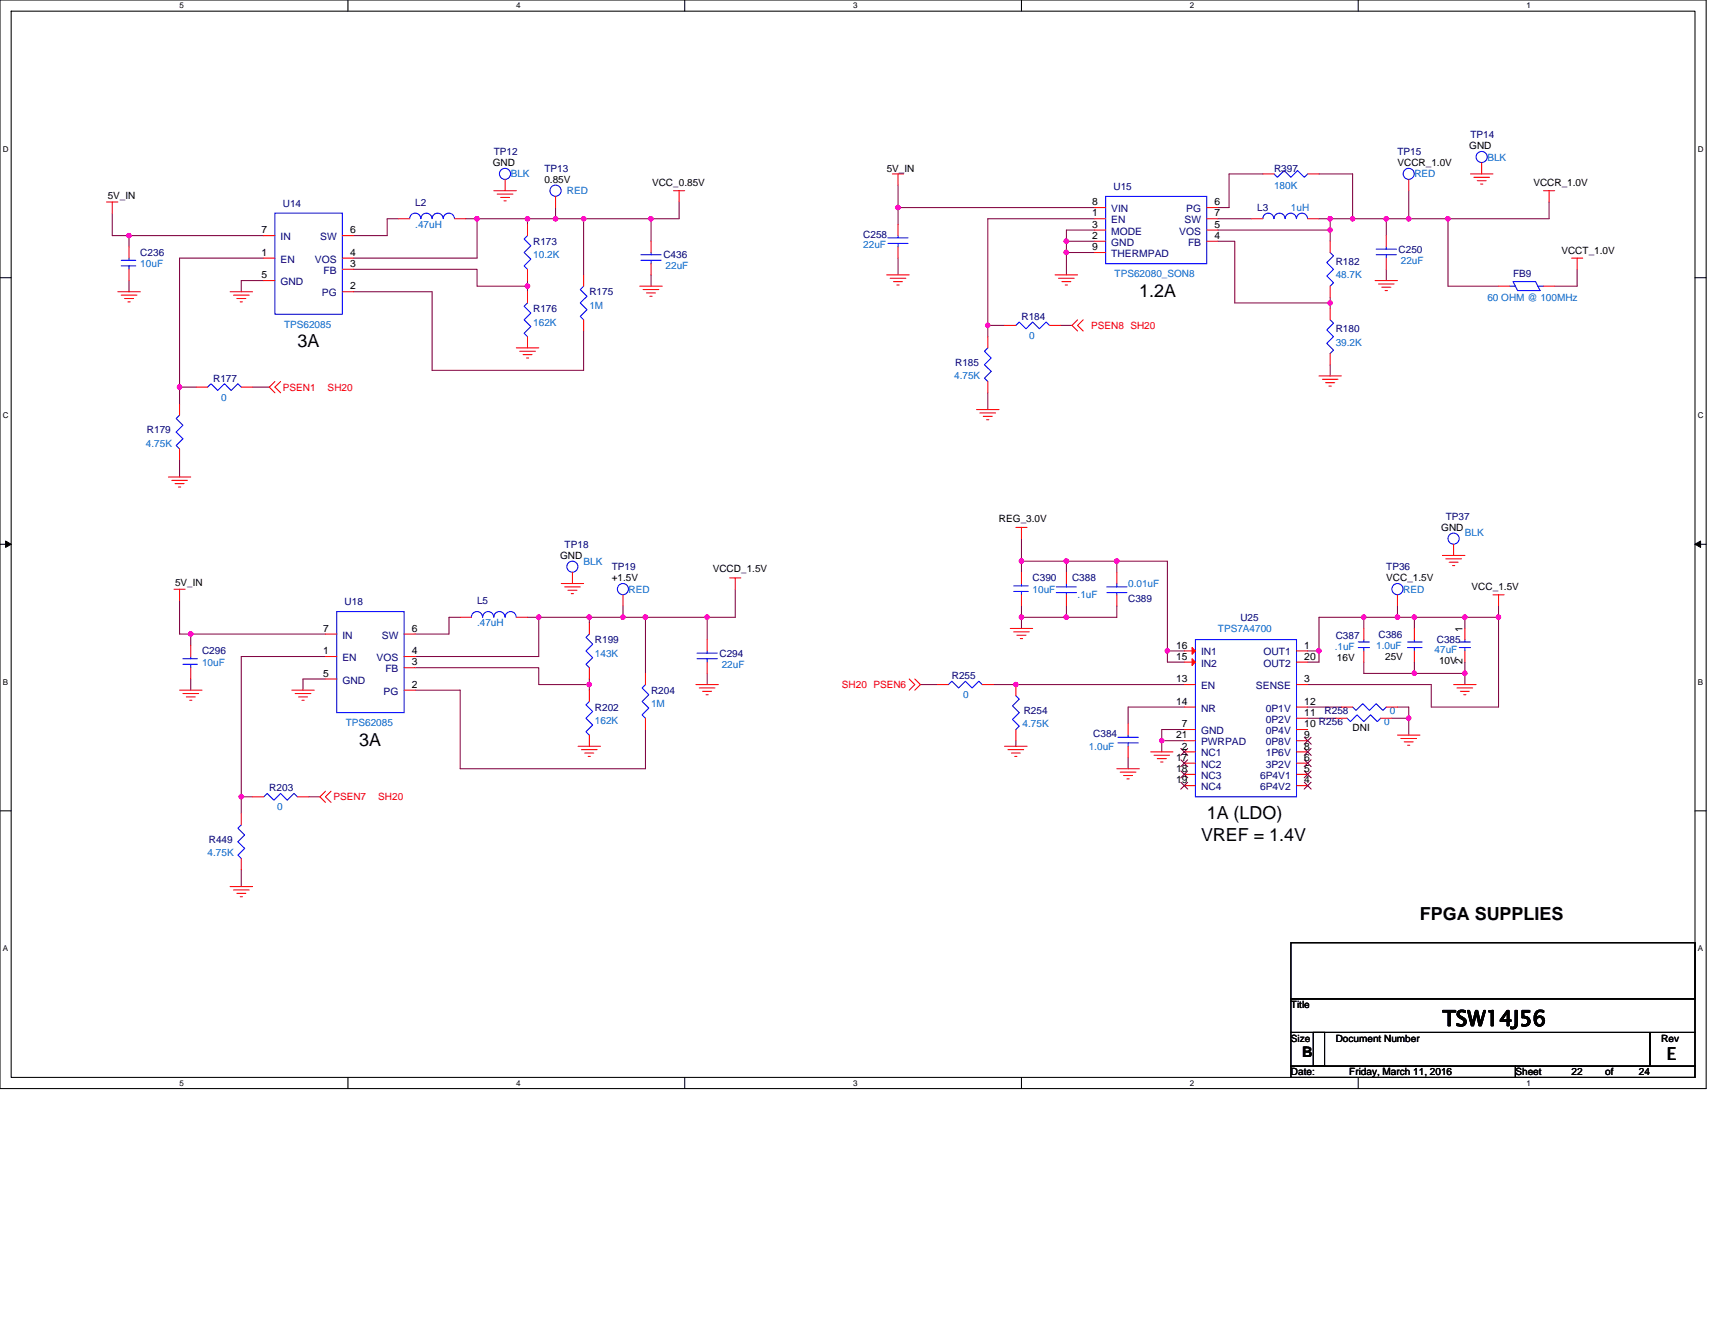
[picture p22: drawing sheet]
<svg xmlns="http://www.w3.org/2000/svg" width="279mm" height="216mm" viewBox="0 0 279 216" stroke-linecap="round" stroke-linejoin="round" font-family="sans-serif">
<defs><g id="words">
<text font-size="3.5" x="235" y="167.2">TSW14J56</text>
<g font-size="2.9">
<text x="185.6" y="48.3">1.2A</text>
<text x="48.5" y="56.6">3A</text>
<text x="58.5" y="121.5">3A</text>
<text x="195.7" y="137">VREF = 1.4V</text>
<text x="196.6" y="133.4">1A (LDO)</text>
<text x="231.3" y="149.9">FPGA SUPPLIES</text>
<text x="271.6" y="172.8">E</text>
</g>
<text font-size="2.4" x="212.1" y="172.3">B</text>
<g font-size="1.7">
<text x="177.9" y="35.3">1</text>
<text x="177.9" y="33.4">8</text>
<text x="197.9" y="33.4">6</text>
<text x="197.9" y="35.3">7</text>
<text x="42.6" y="38">7</text>
<text x="42.6" y="41.7">1</text>
<text x="57" y="38">6</text>
<text x="57" y="41.7">4</text>
<text x="177.9" y="38.9">2</text>
<text x="177.9" y="37.1">3</text>
<text x="177.9" y="40.8">9</text>
<text x="197.9" y="37.1">5</text>
<text x="197.9" y="38.9">4</text>
<text x="42.6" y="45.3">5</text>
<text x="57" y="47.2">2</text>
<text x="57" y="43.5">3</text>
<text x="52.7" y="102.9">7</text>
<text x="52.7" y="106.6">1</text>
<text x="67.1" y="102.9">6</text>
<text x="67.1" y="106.6">4</text>
<text x="191.6" y="105.7">16</text>
<text x="191.6" y="107.5">15</text>
<text x="212.5" y="105.7">1</text>
<text x="212.5" y="107.5">20</text>
<text x="238.3" y="103" transform="rotate(-90 238.3 103)">1</text>
<text x="52.7" y="110.3">5</text>
<text x="67.1" y="112.1">2</text>
<text x="67.1" y="108.4">3</text>
<text x="191.6" y="111.2">13</text>
<text x="212.5" y="111.2">3</text>
<text x="238.3" y="108.3" transform="rotate(-90 238.3 108.3)">2</text>
<text x="191.6" y="114.8">14</text>
<text x="192.6" y="118.5">7</text>
<text x="212.5" y="114.8">12</text>
<text x="212.5" y="116.6">11</text>
<text x="212.5" y="118.5">10 R256</text>
<text x="191.6" y="124">17</text>
<text x="191.6" y="125.8">18</text>
<text x="191.6" y="120.3">21</text>
<text x="192.6" y="122.1">2</text>
<text x="212.5" y="125.8">5</text>
<text x="212.5" y="120.3">9</text>
<text x="212.5" y="122.1">8</text>
<text x="212.5" y="124">6</text>
<text x="191.6" y="127.6">19</text>
<text x="212.5" y="127.6">4</text>
</g>
<g font-size="1.7" fill="#000080">
<text x="181" y="34.6">VIN</text>
<text x="193.3" y="34.6">PG</text>
<text x="45.7" y="39.1">IN</text>
<text x="52.2" y="39.1">SW</text>
<text x="181" y="40">GND</text>
<text x="181" y="36.4">EN</text>
<text x="181" y="38.2">MODE</text>
<text x="181" y="41.9">THERMPAD</text>
<text x="192.1" y="38.2">VOS</text>
<text x="193" y="36.4">SW</text>
<text x="193.5" y="40">FB</text>
<text x="45.7" y="42.8">EN</text>
<text x="45.7" y="46.5">GND</text>
<text x="51.3" y="42.8">VOS</text>
<text x="52.7" y="44.6">FB</text>
<text x="52.4" y="48.3">PG</text>
<text x="55.8" y="104.1">IN</text>
<text x="55.8" y="107.7">EN</text>
<text x="61.4" y="107.7">VOS</text>
<text x="62.2" y="104.1">SW</text>
<text x="195.7" y="106.8">IN1</text>
<text x="205.8" y="106.8">OUT1</text>
<text x="55.8" y="111.4">GND</text>
<text x="62.5" y="113.2">PG</text>
<text x="62.8" y="109.5">FB</text>
<text x="195.7" y="112.3">EN</text>
<text x="195.7" y="108.6">IN2</text>
<text x="204.6" y="112.3">SENSE</text>
<text x="205.8" y="108.6">OUT2</text>
<text x="195.7" y="116">NR</text>
<text x="195.7" y="119.6">GND</text>
<text x="206.2" y="116">0P1V</text>
<text x="206.2" y="117.8">0P2V</text>
<text x="206.2" y="119.6">0P4V</text>
<text x="195.7" y="123.3">NC1</text>
<text x="195.7" y="125.1">NC2</text>
<text x="195.7" y="121.4">PWRPAD</text>
<text x="206.2" y="121.4">0P8V</text>
<text x="206.2" y="123.3">1P6V</text>
<text x="206.2" y="125.1">3P2V</text>
<text x="195.7" y="126.9">NC3</text>
<text x="195.7" y="128.8">NC4</text>
<text x="205.3" y="126.9">6P4V1</text>
<text x="205.3" y="128.8">6P4V2</text>
</g>
<g font-size="1.6" fill="#000080">
<text x="239.6" y="22.5">TP14</text>
<text x="80.5" y="25.3">TP12</text>
<text x="88.7" y="28">TP13</text>
<text x="207.6" y="28">R397</text>
<text x="227.7" y="25.3">TP15</text>
<text x="46.1" y="33.7">U14</text>
<text x="67.6" y="33.5">L2</text>
<text x="181.4" y="30.9">U15</text>
<text x="204.8" y="34.4">L3</text>
<text x="22.9" y="41.7">C236</text>
<text x="86.9" y="39.9">R173</text>
<text x="140.6" y="38.8">C258</text>
<text x="227.9" y="41.1">C250</text>
<text x="108.1" y="42.1">C436</text>
<text x="217.6" y="43.2">R182</text>
<text x="246.5" y="45.2">FB9</text>
<text x="86.9" y="50.8">R176</text>
<text x="96" y="48.1">R175</text>
<text x="166.4" y="52.1">R184</text>
<text x="155.6" y="59.6">R185</text>
<text x="217.6" y="54.1">R180</text>
<text x="34.7" y="62.2">R177</text>
<text x="23.9" y="70.6">R179</text>
<text x="92" y="89.3">TP18</text>
<text x="235.5" y="84.7">TP37</text>
<text x="99.7" y="92.9">TP19</text>
<text x="168.2" y="94.7">C390</text>
<text x="174.6" y="94.7">C388</text>
<text x="225.8" y="92.9">TP36</text>
<text x="56.1" y="98.6">U18</text>
<text x="77.7" y="98.4">L5</text>
<text x="183.8" y="98">C389</text>
<text x="202.1" y="101.1">U25</text>
<text x="32.9" y="106.6">C296</text>
<text x="96.9" y="104.8">R199</text>
<text x="117.2" y="107">C294</text>
<text x="217.6" y="104.1">C387</text>
<text x="224.6" y="103.9">C386</text>
<text x="234.1" y="104.8">C385</text>
<text x="106.1" y="113">R204</text>
<text x="155.1" y="110.7">R255</text>
<text x="96.9" y="115.8">R202</text>
<text x="166.8" y="116.3">R254</text>
<text x="215.8" y="116.3">R258</text>
<text x="178.1" y="120.2">C384</text>
<text x="43.9" y="128.9">R203</text>
<text x="34" y="137.4">R449</text>
</g>
<g font-size="1.6">
<text x="80.3" y="27.1">GND</text>
<text x="88.7" y="29.8">0.85V</text>
<text x="144.5" y="28">5V_IN</text>
<text x="227.7" y="27.1">VCCR_1.0V</text>
<text x="239.4" y="24.3">GND</text>
<text x="17.5" y="32.4">5V_IN</text>
<text x="106.2" y="30.4">VCC_0.85V</text>
<text x="249.8" y="30.4">VCCR_1.0V</text>
<text x="254.4" y="41.3">VCCT_1.0V</text>
<text x="162.8" y="85">REG_3.0V</text>
<text x="234.8" y="86.5">GND</text>
<text x="28.5" y="95.5">5V_IN</text>
<text x="91.2" y="91.1">GND</text>
<text x="99.7" y="94.7">+1.5V</text>
<text x="116.1" y="93.3">VCCD_1.5V</text>
<text x="225.8" y="94.7">VCC_1.5V</text>
<text x="239.8" y="96.2">VCC_1.5V</text>
<text x="217.8" y="107.7">16V</text>
<text x="225.7" y="107.5">25V</text>
<text x="234.4" y="108.3">10V</text>
<text x="220.4" y="119.1">DNI</text>
<text x="210.3" y="164.2">Title</text>
<text x="210.3" y="169.7">Size</text>
<text x="217.6" y="169.7">Document Number</text>
<text x="270.7" y="169.7">Rev</text>
<text x="210.3" y="175.2">Date:</text>
<text x="219.8" y="175.2">Friday, March 11, 2016</text>
<text x="246.9" y="175.2">Sheet</text>
<text x="256" y="175.2">22</text>
<text x="261.5" y="175.2">of</text>
<text x="267" y="175.2">24</text>
</g>
<g font-size="1.6" fill="#0065ca">
<text x="83.2" y="28.9">BLK</text>
<text x="230.4" y="28.9">RED</text>
<text x="242.3" y="26.2">BLK</text>
<text x="92.4" y="31.6">RED</text>
<text x="207.6" y="30.7">180K</text>
<text x="210.3" y="34.4">1uH</text>
<text x="67.6" y="37.1">.47uH</text>
<text x="140.6" y="40.4">22uF</text>
<text x="22.9" y="43.5">10uF</text>
<text x="86.9" y="42.1">10.2K</text>
<text x="108.4" y="43.9">22uF</text>
<text x="181.6" y="45.2">TPS62080_SON8</text>
<text x="217.6" y="45.4">48.7K</text>
<text x="228.2" y="43">22uF</text>
<text x="46.3" y="53.4">TPS62085</text>
<text x="86.9" y="53">162K</text>
<text x="96" y="50.3">1M</text>
<text x="242.3" y="49">60 OHM @ 100MHz</text>
<text x="167.7" y="55.2">0</text>
<text x="217.6" y="56.3">39.2K</text>
<text x="36" y="65.3">0</text>
<text x="155.4" y="61.8">4.75K</text>
<text x="23.8" y="72.8">4.75K</text>
<text x="238.7" y="87.4">BLK</text>
<text x="95.1" y="92">BLK</text>
<text x="183.8" y="95.7">0.01uF</text>
<text x="102.4" y="96.6">RED</text>
<text x="168.2" y="96.6">10uF</text>
<text x="175.6" y="97.5">.1uF</text>
<text x="228.6" y="96.6">RED</text>
<text x="77.7" y="102.1">.47uH</text>
<text x="96.9" y="107">143K</text>
<text x="198.4" y="103">TPS7A4700</text>
<text x="217.4" y="105.9">.1uF</text>
<text x="224.2" y="105.7">1.0uF</text>
<text x="233.7" y="106.4">47uF</text>
<text x="32.9" y="108.5">10uF</text>
<text x="117.6" y="108.8">22uF</text>
<text x="156.9" y="113.8">0</text>
<text x="56.3" y="118.3">TPS62085</text>
<text x="96.9" y="118">162K</text>
<text x="106.1" y="115.2">1M</text>
<text x="166.6" y="118.5">4.75K</text>
<text x="225.5" y="118.2">0</text>
<text x="226.4" y="116.3">0</text>
<text x="177.4" y="122.2">1.0uF</text>
<text x="45.2" y="132.1">0</text>
<text x="33.8" y="139.6">4.75K</text>
</g>
<g font-size="1.6" fill="#f00">
<text x="177.8" y="53.6">PSEN8 SH20</text>
<text x="46.1" y="63.6">PSEN1</text>
<text x="53.4" y="63.6">SH20</text>
<text x="137.2" y="112.1">SH20 PSEN6</text>
<text x="54.3" y="130.4">PSEN7</text>
<text x="61.6" y="130.4">SH20</text>
</g>
<g font-size="1.3">
<text x="29.3" y="1.4">5</text>
<text x="84.1" y="1.4">4</text>
<text x="139" y="1.4">3</text>
<text x="193.8" y="1.4">2</text>
<text x="248.7" y="1.4">1</text>
<text x=".5" y="24.7">D</text>
<text x="276.6" y="24.7">D</text>
<text x=".5" y="68.2">C</text>
<text x="276.6" y="68.2">C</text>
<text x=".5" y="111.6">B</text>
<text x="276.6" y="111.6">B</text>
<text x=".5" y="155">A</text>
<text x="276.6" y="155">A</text>
<text x="29.3" y="176.9">5</text>
<text x="84.1" y="176.9">4</text>
<text x="139" y="176.9">3</text>
<text x="193.8" y="176.9">2</text>
<text x="248.7" y="176.9">1</text>
</g>
</g></defs>
<path d="M0 0h278v177.4h-278zM1.8 1.8h274.3v173.8h-274.3z" fill="none" stroke="#000" stroke-width=".17"/>
<g fill="#fff">
<path d="M29.3 .2h.7v1.5h-.7z"/>
<path d="M29.3 175.7h.7v1.5h-.7z"/>
</g>
<path d="M56.7 0v1.8M56.7 175.6v1.8" fill="none" stroke="#000" stroke-width=".17"/>
<g fill="#fff">
<path d="M84.1 .2h.7v1.5h-.7z"/>
<path d="M84.1 175.7h.7v1.5h-.7z"/>
</g>
<path d="M111.5 0v1.8M111.5 175.6v1.8" fill="none" stroke="#000" stroke-width=".17"/>
<g fill="#fff">
<path d="M139 .2h.7v1.5h-.7z"/>
<path d="M139 175.7h.7v1.5h-.7z"/>
</g>
<path d="M166.4 0v1.8M166.4 175.6v1.8" fill="none" stroke="#000" stroke-width=".17"/>
<g fill="#fff">
<path d="M193.8 .2h.8v1.5h-.8z"/>
<path d="M193.8 175.7h.8v1.5h-.8z"/>
</g>
<path d="M221.3 0v1.8M221.3 175.6v1.8" fill="none" stroke="#000" stroke-width=".17"/>
<g fill="#fff">
<path d="M248.7 .2h.7v1.5h-.7z"/>
<path d="M248.7 175.7h.7v1.5h-.7z"/>
<path d="M.5 23.5h.9v1.5h-.9z"/>
<path d="M276.6 23.5h1v1.5h-1z"/>
<path d="M.5 67h.9v1.4h-.9z"/>
<path d="M276.6 67h1v1.4h-1z"/>
</g>
<path d="M0 45.3h1.8M276.1 45.3h1.9" fill="none" stroke="#000" stroke-width=".17"/>
<g fill="#fff">
<path d="M.5 110.4h.8v1.5h-.8z"/>
<path d="M276.6 110.4h.9v1.5h-.9z"/>
</g>
<path d="M0 88.7h1.8M276.1 88.7h1.9" fill="none" stroke="#000" stroke-width=".17"/>
<path d="M.9 88.2l.9 .5-.9 .5zM276.1 88.7l1-.5v1z" fill="#000" stroke="#000" stroke-width=".16"/>
<g fill="#fff">
<path d="M.5 153.8h.8v1.5h-.8z"/>
<path d="M276.6 153.8h.9v1.5h-.9z"/>
</g>
<path d="M0 132.1h1.8M276.1 132.1h1.9M210.3 153.6h65.8v9.2M210.3 153.6h65.8v9.2h-65.8zM210.3 162.8h65.8v5.4h-65.8zM210.3 168.2h5.5v5.5h-5.5zM210.3 173.7h36.6v1.9h-36.6zM214 168.2h54.8v5.5h-54.8zM246.9 173.7h29.2v1.9h-29.2zM268.8 168.2h7.3v5.5h-7.3z" fill="none" stroke="#000" stroke-width=".17"/>
<g fill="none" stroke="#800040" stroke-width=".17">
<path d="M18.3 34.7v3.7h2.7M43 38.4h-22v1.8M64.9 35.6h-1.8v2.8h-5.5M75.9 35.6h1.8M77.7 35.6h8.2M77.7 35.6v6.5h-20.1M85.9 35.6h4.6M85.9 35.6v1M90.5 35.6h4.6M90.5 33.8v1.8M95.1 35.6v9.2M95.1 35.6h11"/>
<path d="M106.1 35.6v3.7M110.6 32.9v2.7h-4.5M146.3 30.2v3.6M173.7 39.3h4.6M173.7 39.3v1.8M178.3 35.6h-17.4v17.4M178.3 33.8h-32v2.8M178.3 37.5h-4.6v1.8M198.4 37.5h18.3M198.4 35.6h5.5M198.4 39.3h2.8v10.1h15.5M205.7 28.3h-5.5v5.5h-1.8"/>
<path d="M214.9 28.3h5.5v7.3M214.9 35.6h5.5M216.7 37.5v1.8M216.7 35.6v1.9M220.4 35.6h5.4M225.8 35.6v2.8M225.8 35.6h3.7M229.5 35.6h6.4M229.5 31.1v4.5M235.9 35.6v11h8.2M252.4 32.9v2.7h-16.5M21 45.7v1.8"/>
<path d="M43 42.1h-13.7v21h2.7M43 45.7h-3.7v1.8M57.6 47.5h12.8v12.8h24.7v-6.4M57.6 43.9h20.1v2.7h8.2M85.9 46.6v.9M85.9 45.7v.9M106.1 44.8v1.8M146.3 42.1v2.7M160.9 53h2.8M160.9 53v1.9M172.8 53h1.8M173.7 41.1h4.6"/>
<path d="M173.7 41.1v3.7M216.7 48.5v.9M216.7 59.4v1.9M216.7 49.4v.9M225.8 43.9v1.8M256.9 43.9v2.7h-3.6M29.3 75v2.7M29.3 63.1v2.7M41.1 63.1h2.8M160.9 64v2.7M29.3 97.8v5.5h1.8M101.5 98.7v1.9"/>
<path d="M119.8 96v4.6h-4.6M166.4 91.4v1.9M166.4 98.7v1.9M166.4 87.8v3.6M166.4 91.4h7.3M173.7 91.4h8.2M173.7 98.7v1.9M173.7 91.4v1.9M181.9 91.4h8.3v14.7M181.9 98.7v1.9h-8.2M181.9 91.4v1.9M227.7 98.7v1.9"/>
<path d="M244.1 98.7v1.9M31.1 110.6v1.9M31.1 103.3v1.9M31.1 103.3h21.9M53 107h-13.7v22.8h1.8M53 110.6h-3.6v1.9M67.6 112.5h7.4v12.8h30.2v-6.4M67.6 108.8h20.2v2.7h8.2M75 100.6h-1.8v2.7h-5.6M85.9 100.6h1.9M87.8 100.6h8.2M87.8 100.6v6.4h-20.2"/>
<path d="M96 110.6v.9M96 100.6v.9M96 111.5v1M96 100.6h5.5M101.5 100.6h3.7M105.2 100.6v9.1M105.2 100.6h10M115.2 100.6v3.6M115.2 109.7v1.8M149.9 111.5h2.8M161.8 111.5h31.1M166.4 100.6v1.8"/>
<path d="M166.4 100.6h7.3M190.2 106.1h2.7M190.2 106.1v1.8h2.7M192.9 118.9h-3.6v1.8h3.6M192.9 115.2h-9.1v2.7M213 117h4.6M213 106.1h1.9M213 115.2h5.5M214.9 106.1v1.8h-1.9M222.2 100.6v1.8M222.2 100.6h5.5M222.2 107.9v1.8h8.2"/>
<path d="M222.2 100.6h-7.3v5.5M226.8 117h2.7M227.7 100.6h2.7M227.7 115.2h1.8v1.8M229.5 117v2.8M230.4 107.9v1.8M230.4 100.6v1.8M230.4 109.7h8.3M230.4 100.6h8.3M238.7 100.6h5.4M238.7 107.9v1.8M238.7 109.7v1.8"/>
<path d="M238.7 100.6v1.8M244.1 100.6v14.6h-10.9v-3.7h-20.2M39.3 129.8v2.8M50.3 129.8h1.8M165.5 120.7v.9M183.8 123.4v1.9M189.3 120.7v1.8M39.3 141.7v2.8"/>
</g>
<g fill="#f0f" stroke="#f0f" stroke-width=".17">
<circle cx="160.9" cy="53" r=".35"/>
<circle cx="146.3" cy="33.8" r=".36"/>
<circle cx="173.7" cy="41.1" r=".36"/>
<circle cx="173.7" cy="39.3" r=".36"/>
<circle cx="216.7" cy="37.5" r=".35"/>
<circle cx="220.3" cy="35.6" r=".36"/>
<circle cx="216.7" cy="49.4" r=".36"/>
<circle cx="225.8" cy="35.6" r=".36"/>
<circle cx="229.5" cy="35.6" r=".36"/>
<circle cx="235.9" cy="35.6" r=".36"/>
<circle cx="216.7" cy="35.6" r=".36"/>
<circle cx="181.9" cy="91.4" r=".36"/>
<circle cx="173.7" cy="91.4" r=".36"/>
<circle cx="189.3" cy="120.7" r=".35"/>
<circle cx="165.5" cy="111.5" r=".35"/>
<circle cx="190.2" cy="106.1" r=".35"/>
<circle cx="214.9" cy="106.1" r=".36"/>
<circle cx="229.5" cy="117" r=".35"/>
<circle cx="238.6" cy="109.7" r=".36"/>
<circle cx="230.4" cy="109.7" r=".36"/>
<circle cx="222.2" cy="100.6" r=".36"/>
<circle cx="238.6" cy="100.6" r=".36"/>
<circle cx="173.7" cy="100.6" r=".36"/>
<circle cx="166.4" cy="100.6" r=".36"/>
<circle cx="244.1" cy="100.6" r=".36"/>
<circle cx="227.7" cy="100.6" r=".36"/>
<circle cx="230.4" cy="100.6" r=".36"/>
<circle cx="166.4" cy="91.4" r=".36"/>
<circle cx="96" cy="100.6" r=".36"/>
<circle cx="87.8" cy="100.6" r=".36"/>
<circle cx="96" cy="111.5" r=".36"/>
<circle cx="101.5" cy="100.6" r=".36"/>
<circle cx="105.1" cy="100.6" r=".36"/>
<circle cx="115.2" cy="100.6" r=".36"/>
<circle cx="39.3" cy="129.8" r=".35"/>
<circle cx="85.9" cy="46.6" r=".36"/>
<circle cx="77.7" cy="35.6" r=".36"/>
<circle cx="85.9" cy="35.6" r=".36"/>
<circle cx="95.1" cy="35.6" r=".36"/>
<circle cx="106" cy="35.6" r=".36"/>
<circle cx="29.2" cy="63.1" r=".36"/>
<circle cx="90.5" cy="35.6" r=".36"/>
<circle cx="21" cy="38.4" r=".35"/>
<circle cx="31.1" cy="103.3" r=".36"/>
</g>
<g fill="none" stroke="#f00" stroke-width=".17">
<path d="M17.4 32.9h1.8M18.3 32.9v1.8M43 38.4h1.8M55.8 38.4h1.8M64.9 35.6h1.8M74.1 35.6h1.8M80.5 31.1h3.6M81 31.6h2.6M81.6 32.2h1.4M82.1 32.7h.4M82.3 29.3v1.8M85.9 36.6v1.8"/>
<path d="M90.5 32v1.8M106.1 39.3v1.8M109.7 31.1h1.8M110.6 31.1v1.8M145.4 28.3h1.8M146.3 28.3v1.9M146.3 36.6v1.8M178.3 39.3h1.8M178.3 35.6h1.8M178.3 37.5h1.8M178.3 33.8h1.8M196.6 39.3h1.8"/>
<path d="M196.6 37.5h1.8M196.6 35.6h1.8M196.6 33.8h1.8M203.9 35.6h1.8M205.7 28.3h1.9M213 28.3h1.9M213 35.6h1.9M216.7 39.3v1.8M225.8 38.4v1.8M229.5 29.3v1.8M239.6 28.3h3.6M240.1 28.9h2.6"/>
<path d="M240.7 29.4h1.4M241.2 30h.4M241.4 26.5v1.8M251.5 31.1h1.8M252.4 31.1v1.8M19.2 47.5h3.7M19.7 48.1h2.6M20.3 48.6h1.5M20.8 49.2h.4M21 40.2v1.9M21 43.9v1.8M37.5 47.5h3.6"/>
<path d="M38 48.1h2.6M38.6 48.6h1.4M39.1 49.2h.4M43 42.1h1.8M43 45.7h1.8M55.8 43.9h1.8M55.8 42.1h1.8M55.8 47.5h1.8M84.1 56.7h3.7M84.7 57.2h2.5M85.2 57.8h1.5M85.8 58.3h.3"/>
<path d="M85.9 47.5v1.9M85.9 54.9v1.8M85.9 43.9v1.8M95.1 44.8v1.8M95.1 52.1v1.8M104.2 46.6h3.7M104.8 47.2h2.5M105.3 47.7h1.5M105.9 48.3h.3M106.1 43v1.8M144.5 44.8h3.6M145 45.3h2.6"/>
<path d="M145.6 45.9h1.4M146.1 46.4h.4M146.3 40.2v1.9M160.9 54.9v1.8M163.7 53h1.8M171 53h1.8M171.9 44.8h3.7M172.4 45.3h2.6M173 45.9h1.5M173.5 46.4h.4M175.6 52.1l-1 .9 1 .9M176.5 52.1l-.9 .9 .9 .9"/>
<path d="M178.3 41.1h1.8M216.7 46.6v1.9M216.7 50.3v1.8M216.7 57.6v1.8M224 45.7h3.7M224.6 46.3h2.5M225.1 46.8h1.5M225.7 47.3h.3M225.8 42.1v1.8M244.1 46.6h1.9M251.5 46.6h1.8M256 42.1h1.9"/>
<path d="M256.9 42.1v1.8M27.4 77.7h3.7M28 78.3h2.5M28.5 78.8h1.5M29.1 79.4h.3M29.3 65.8v1.8M29.3 73.2v1.8M32 63.1h1.8M39.3 63.1h1.8M44.8 62.2l-.9 .9 .9 .9M45.7 62.2l-.9 .9 .9 .9M159.1 66.7h3.7"/>
<path d="M159.6 67.3h2.6M160.2 67.8h1.4M160.7 68.4h.4M160.9 62.2v1.8M214.9 61.3h3.6M215.4 61.8h2.6M216 62.4h1.4M216.5 62.9h.4M28.3 96h1.9M29.3 96v1.8M91.4 95.1h3.7M92 95.6h2.5"/>
<path d="M92.5 96.2h1.5M93.1 96.7h.4M93.3 93.3v1.8M101.5 96.9v1.8M118.9 94.2h1.8M119.8 94.2v1.8M165.5 85.9h1.8M166.4 85.9v1.9M166.4 93.3v1.8M166.4 96.9v1.8M173.7 96.9v1.8M173.7 93.3v1.8"/>
<path d="M181.9 96.9v1.8M181.9 93.3v1.8M227.7 96.9v1.8M235 90.5h3.7M235.5 91.1h2.6M236.1 91.6h1.5M236.6 92.2h.4M236.8 88.7v1.8M243.2 96.9h1.8M244.1 96.9v1.8M29.3 112.5h3.6M29.8 113h2.6"/>
<path d="M30.4 113.6h1.4M30.9 114.1h.4M31.1 105.2v1.8M31.1 108.8v1.8M47.5 112.5h3.7M48.1 113h2.6M48.6 113.6h1.5M49.2 114.1h.4M53 103.3h1.9M53 107h1.9M53 110.6h1.9M65.8 103.3h1.8"/>
<path d="M65.8 108.8h1.8M65.8 107h1.8M65.8 112.5h1.8M75 100.6h1.8M84.1 100.6h1.8M96 112.5v1.8M96 119.8v1.8M96 101.5v1.8M96 108.8v1.8M105.2 109.7v1.8M105.2 117v1.9M113.4 111.5h3.6"/>
<path d="M113.9 112.1h2.6M114.5 112.6h1.4M115 113.2h.4M115.2 104.2v1.9M115.2 107.9v1.8M148.1 110.6l.9 .9-.9 1M149 110.6l.9 .9-.9 1M152.7 111.5h1.8M160 111.5h1.8M164.6 102.4h3.6M165.1 103h2.6M165.5 111.5v1.9"/>
<path d="M165.5 118.9v1.8M165.7 103.5h1.5M166.2 104.1h.4M183.8 117.9v1.9M192.9 115.2h1.9M192.9 111.5h1.9M192.9 118.9h1.9M192.9 106.1h1.9M192.9 107.9h1.9M211.2 106.1h1.8M211.2 111.5h1.8M211.2 115.2h1.8"/>
<path d="M211.2 117h1.8M211.2 107.9h1.8M211.2 118.9h1.8M217.6 117h1.9M218.5 115.2h1.9M222.2 102.4v1.8M222.2 106.1v1.8M224.9 117h1.9M225.8 115.2h1.9M227.7 119.8h3.6M230.4 102.4v1.8M230.4 106.1v1.8"/>
<path d="M236.8 111.5h3.7M237.4 112.1h2.5M237.9 112.6h1.5M238.5 113.2h.3M238.7 102.4v1.8M238.7 106.1v1.8M39.3 132.6v1.8M39.3 139.9v1.8M41.1 129.8h1.9M48.5 129.8h1.8M53 128.9l-.9 .9 .9 .9M53.9 128.9l-.9 .9 .9 .9"/>
<path d="M94.2 121.6h3.6M94.7 122.2h2.6M95.3 122.7h1.4M95.8 123.3h.4M163.7 121.6h3.6M164.2 122.2h2.6M164.8 122.7h1.4M165.3 123.3h.4M181.9 125.3h3.7M182.5 125.8h2.6M183 126.4h1.5M183.6 126.9h.4"/>
<path d="M183.8 121.6v1.8M187.5 122.5h3.6M188 123.1h2.5M188.5 123.6h1.5M189.1 124.2h.4M192.9 122.5h1.9M192.9 124.4h1.9M192.9 126.2h1.9M192.9 128h1.9M192.9 120.7h1.9M211.2 120.7h1.8M211.2 122.5h1.8"/>
<path d="M211.2 126.2h1.8M211.2 124.4h1.8M211.2 128h1.8M228.2 120.3h2.6M228.8 120.9h1.4M229.3 121.4h.4M37.5 144.5h3.6M38 145h2.6M38.6 145.6h1.4M39.1 146.1h.4"/>
</g>
<g fill="none" stroke="#00f" stroke-width=".17">
<path d="M44.8 34.7h11v16.5h-11zM68.6 35.6a.91 .91 0 0 0-1-.9 .91 .91 0 0 0-.9 .9M70.4 35.6a.9 .9 0 0 0-.9-.9 .9 .9 0 0 0-.9 .9M74 35.6a.92 .92 0 0 0-.9-.9 .92 .92 0 0 0-.9 .9 .9 .9 0 0 0-.9-.9 .9 .9 0 0 0-.9 .9M85.9 38.4l-.5 .5 1.1 1.1-1.1 1.1 1.1 1.1-1.1 1.1 .5 .6M144.7 39.7h3.2M144.7 38.8h3.2M146.3 38.4v.4M146.3 39.7v.5M180.1 32h16.5v11h-16.5zM207.6 28.3l.5 .6 1.1-1.1 1.1 1.1 1.1-1.1 1.1 1.1 .5-.6M209.4 35.6a.91 .91 0 0 0-1-.9 .91 .91 0 0 0-.9 .9 .9 .9 0 0 0-.9-.9 .9 .9 0 0 0-.9 .9"/>
<path d="M213 35.6a.91 .91 0 0 0-.9-.9 .91 .91 0 0 0-.9 .9 .91 .91 0 0 0-.9-.9 .91 .91 0 0 0-.9 .9M19.7 43.3h2.4M19.7 42.4h2.4M21 42.1v.3M21 43.3v.6M85.9 49.4l-.5 .5 1.1 1.1-1.1 1.1 1.1 1.1-1.1 1.1 .5 .6M95.1 46.6l-.6 .6 1.1 1.1-1.1 1.1 1.1 1.1-1.1 1.1 .6 .5M104.4 42.4h3.3M104.4 41.5h3.3M106.1 41.1v.4M106.1 42.4v.6M160.9 56.7l-.5 .5 1.1 1.1-1.1 1.1 1.1 1.1-1.1 1.1 .5 .6"/>
<path d="M165.5 53l.6-.5 1.1 1.1 1-1.1 1.1 1.1 1.1-1.1 .6 .5M216.7 41.1l.6 .6-1.1 1.1 1.1 1.1-1.1 1.1 1.1 1.1-.6 .5M216.7 52.1l.6 .6-1.1 1.1 1.1 1.1-1.1 1 1.1 1.1-.6 .6M224.2 41.5h3.3M224.2 40.6h3.3M225.8 40.2v.4M225.8 41.5v.6M246 46.6h.9M246.5 45.9h3.7l.7 1.4h-3.7zM250.5 46.6h1M29.3 67.6l-.6 .6 1.1 1.1-1.1 1.1 1.1 1.1-1.1 1.1 .6 .6M33.8 63.1l.6-.6 1.1 1.1 1.1-1.1 1.1 1.1 1.1-1.1 .5 .6"/>
<path d="M54.9 99.7h10.9v16.4h-10.9zM165.1 96.4h2.4M165.1 95.5h2.4M166.4 95.1v.4M166.4 96.4v.5M172.1 95.6h3.3M172.1 96.6h3.3M173.7 96.6v.3M173.7 95.1v.5M180.3 95.6h3.3M180.3 96.6h3.3M181.9 96.6v.3"/>
<path d="M181.9 95.1v.5M29.8 108.2h2.4M29.8 107.3h2.4M31.1 107v.3M31.1 108.2v.6M78.6 100.6a.91 .91 0 0 0-.9-.9 .91 .91 0 0 0-.9 .9M82.3 100.6a.92 .92 0 0 0-.9-.9 .92 .92 0 0 0-1 .9 .9 .9 0 0 0-.9-.9 .9 .9 0 0 0-.9 .9M84.1 100.6a.9 .9 0 0 0-.9-.9 .9 .9 0 0 0-.9 .9M96 114.3l-.5 .6 1.1 1-1.1 1.1 1.1 1.1-1.1 1.1 .5 .6M96 103.3l-.5 .6 1.1 1.1-1.1 1.1 1.1 1.1-1.1 1 .5 .6M105.2 111.5l-.6 .6 1.1 1.1-1.1 1.1 1.1 1.1-1.1 1.1 .6 .5M113.6 107.3h3.3"/>
<path d="M113.6 106.4h3.3M115.2 106.1v.3M115.2 107.3v.6M154.5 111.5l.6-.5 1.1 1.1 1.1-1.1 1.1 1.1 1.1-1.1 .5 .5M165.5 113.4l.6 .5-1.1 1.1 1.1 1.1-1.1 1.1 1.1 1.1-.6 .6M183.8 119.8v.3M194.8 104.2h16.4v25.6h-16.4zM219.5 117l.5 .6 1.1-1.1 1.1 1.1 1.1-1.1 1.1 1.1 .5-.6M220.4 115.2l.5 .6 1.1-1.1 1.1 1.1 1.1-1.1 1.1 1.1 .5-.6M221.3 104.6h1.8M221.3 105.5h1.8M222.2 104.2v.4"/>
<path d="M222.2 105.5v.6M229.3 105.5h2.4M229.3 104.6h2.4M230.4 104.2v.4M230.4 105.5v.6M237.7 104.6h1.9M237.7 105.5h1.9M238.7 104.2v.4M238.7 105.5v.6M39.3 134.4l-.5 .6 1.1 1.1-1.1 1.1 1.1 1-1.1 1.1 .5 .6M43 129.8l.5-.5 1.1 1.1 1.1-1.1 1.1 1.1 1.1-1.1 .6 .5M182.1 121.1h3.3"/>
<path d="M182.1 120.1h3.3M183.8 121.1v.5"/>
<circle cx="82.3" cy="28.3" r=".9"/>
<circle cx="90.5" cy="31.1" r=".91"/>
<circle cx="229.5" cy="28.3" r=".9"/>
<circle cx="241.4" cy="25.6" r=".9"/>
<circle cx="93.3" cy="92.3" r=".9"/>
<circle cx="101.5" cy="96" r=".9"/>
<circle cx="227.7" cy="96" r=".91"/>
<circle cx="236.8" cy="87.8" r=".9"/>
</g>
<g fill="#f00" stroke="#f00" stroke-width=".17">
<path d="M194.2 105.5l.6 .6-.6 .5z"/>
<path d="M194.2 107.3l.6 .6-.6 .5z"/>
</g>
<g fill="none" stroke="#800000" stroke-width=".16">
<path d="M192.4 122l1.1 1.1M192.4 123.8l1.1 1.1M192.4 125.6l1.1 1.1M192.4 127.5l1.1 1.1M193.5 122l-1.1 1.1M193.5 123.8l-1.1 1.1M193.5 125.6l-1.1 1.1M193.5 127.5l-1.1 1.1M212.5 120.1l1.1 1.2M212.5 122l1.1 1.1M212.5 125.6l1.1 1.1M212.5 123.8l1.1 1.1"/>
<path d="M212.5 127.5l1.1 1.1M213.6 120.1l-1.1 1.2M213.6 122l-1.1 1.1M213.6 125.6l-1.1 1.1M213.6 123.8l-1.1 1.1M213.6 127.5l-1.1 1.1"/>
</g>
<use href="#words"/>
</svg>
